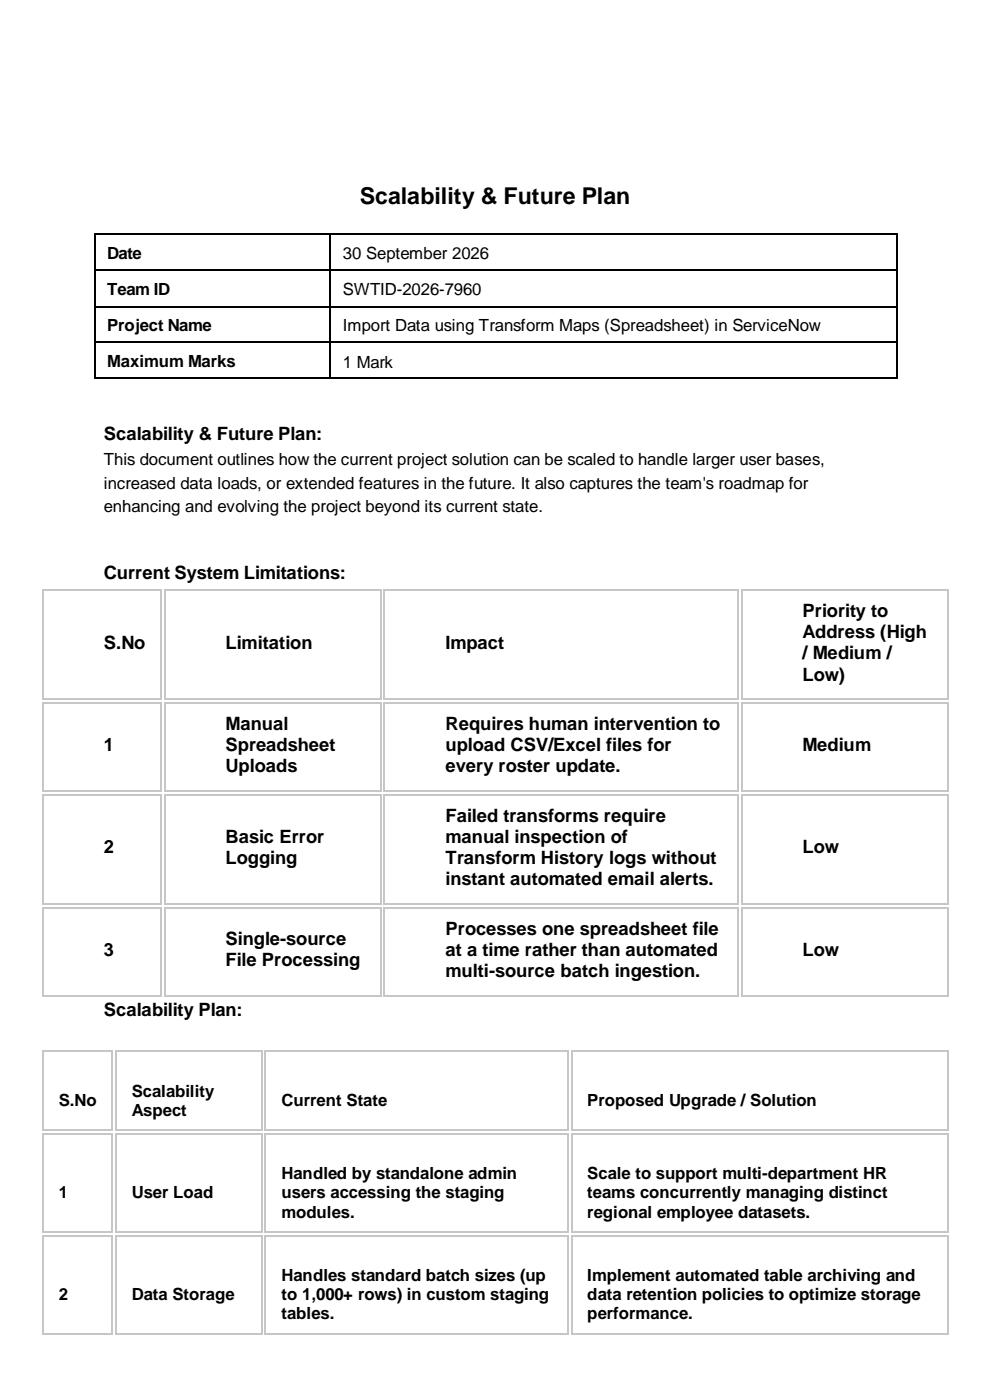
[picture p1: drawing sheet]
<svg xmlns="http://www.w3.org/2000/svg" width="210mm" height="297mm" viewBox="0 0 210 297" stroke-linecap="round" stroke-linejoin="round" font-family="sans-serif">
<defs><g id="words">
<text font-size="4.9" x="76.3" y="43.3">Scalability &amp; Future Plan</text>
<g font-size="3.9">
<text x="22" y="93.3">Scalability &amp; Future Plan:</text>
<text x="22" y="122.9">Current System Limitations:</text>
<text x="170.2" y="130.9">Priority to</text>
<text x="22" y="137.6">S.No</text>
<text x="47.9" y="137.6">Limitation</text>
<text x="94.5" y="137.6">Impact</text>
<text x="170.2" y="135.4">Address (High</text>
<text x="170.2" y="139.9">/ Medium /</text>
<text x="170.2" y="144.4">Low)</text>
<text x="47.9" y="154.9">Manual</text>
<text x="94.5" y="154.9">Requires human intervention to</text>
<text x="22" y="159.4">1</text>
<text x="47.9" y="159.4">Spreadsheet</text>
<text x="94.5" y="159.4">upload CSV/Excel files for</text>
<text x="170.2" y="159.4">Medium</text>
<text x="47.9" y="163.9">Uploads</text>
<text x="94.5" y="163.9">every roster update.</text>
<text x="47.9" y="178.9">Basic Error</text>
<text x="94.5" y="174.4">Failed transforms require</text>
<text x="94.5" y="178.9">manual inspection of</text>
<text x="22" y="181.1">2</text>
<text x="47.9" y="183.4">Logging</text>
<text x="94.5" y="183.3">Transform History logs without</text>
<text x="170.2" y="181.1">Low</text>
<text x="94.5" y="187.8">instant automated email alerts.</text>
<text x="22" y="202.8">3</text>
<text x="47.9" y="200.6">Single-source</text>
<text x="94.5" y="198.3">Processes one spreadsheet file</text>
<text x="94.5" y="202.8">at a time rather than automated</text>
<text x="170.2" y="202.8">Low</text>
<text x="47.9" y="205">File Processing</text>
<text x="94.5" y="207.2">multi-source batch ingestion.</text>
<text x="22" y="215.5">Scalability Plan:</text>
</g>
<g font-size="3.6">
<text x="22.7" y="54.9">Date</text>
<text x="72.8" y="55">30 September 2026</text>
<text x="22.7" y="62.6">Team ID</text>
<text x="72.8" y="62.7">SWTID-2026-7960</text>
<text x="22.7" y="70.2">Project Name</text>
<text x="72.8" y="70.3">Import Data using Transform Maps (Spreadsheet) in ServiceNow</text>
<text x="22.7" y="77.9">Maximum Marks</text>
<text x="72.8" y="78">1 Mark</text>
<text x="22" y="98.7">This document outlines how the current project solution can be scaled to handle larger user bases,</text>
<text x="22" y="103.7">increased data loads, or extended features in the future. It also captures the team's roadmap for</text>
<text x="22" y="108.6">enhancing and evolving the project beyond its current state.</text>
<text x="27.9" y="232.6">Scalability</text>
<text x="12.5" y="234.7">S.No</text>
<text x="27.9" y="236.7">Aspect</text>
<text x="59.7" y="234.7">Current State</text>
<text x="124.6" y="234.7">Proposed Upgrade / Solution</text>
<text x="59.7" y="250.2">Handled by standalone admin</text>
<text x="124.6" y="250.2">Scale to support multi-department HR</text>
<text x="12.5" y="254.2">1</text>
<text x="27.9" y="254.2">User Load</text>
<text x="59.7" y="254.2">users accessing the staging</text>
<text x="124.6" y="254.2">teams concurrently managing distinct</text>
<text x="59.7" y="258.3">modules.</text>
<text x="124.6" y="258.3">regional employee datasets.</text>
<text x="12.5" y="275.8">2</text>
<text x="27.9" y="275.8">Data Storage</text>
<text x="59.7" y="271.9">Handles standard batch sizes (up</text>
<text x="59.7" y="275.8">to 1,000+ rows) in custom staging</text>
<text x="124.6" y="271.9">Implement automated table archiving and</text>
<text x="124.6" y="275.8">data retention policies to optimize storage</text>
<text x="59.7" y="279.9">tables.</text>
<text x="124.6" y="279.9">performance.</text>
</g>
</g></defs>
<g fill="#000">
<path d="M20.1 49.4h.3v.3h-.3z" fill-rule="evenodd"/>
<path d="M20.1 49.4h.3v.3h-.3z" fill-rule="evenodd"/>
<path d="M20.1 57.2h.3v.3h-.3z" fill-rule="evenodd"/>
<path d="M69.9 49.4h.3v.3h-.3z" fill-rule="evenodd"/>
<path d="M69.9 57.2h.3v.3h-.3z" fill-rule="evenodd"/>
<path d="M190.2 49.4h.3v.3h-.3z" fill-rule="evenodd"/>
<path d="M190.2 49.4h.3v.3h-.3z" fill-rule="evenodd"/>
<path d="M190.2 57.2h.3v.3h-.3z" fill-rule="evenodd"/>
<path d="M20.1 64.9h.3v.3h-.3z" fill-rule="evenodd"/>
<path d="M20.1 72.3h.3v.4h-.3z" fill-rule="evenodd"/>
<path d="M69.9 64.9h.3v.3h-.3z" fill-rule="evenodd"/>
<path d="M69.9 72.3h.3v.4h-.3z" fill-rule="evenodd"/>
<path d="M190.2 64.9h.3v.3h-.3z" fill-rule="evenodd"/>
<path d="M190.2 72.3h.3v.4h-.3z" fill-rule="evenodd"/>
<path d="M20.1 80h.3v.4h-.3z" fill-rule="evenodd"/>
<path d="M20.1 80h.3v.4h-.3z" fill-rule="evenodd"/>
<path d="M69.9 80h.3v.4h-.3z" fill-rule="evenodd"/>
<path d="M190.2 80h.3v.4h-.3z" fill-rule="evenodd"/>
<path d="M190.2 80h.3v.4h-.3z" fill-rule="evenodd"/>
</g>
<g fill="none" stroke="#000" stroke-width=".34">
<path d="M20.2 49.7v7.5M20.2 57.5v7.4M20.4 49.5h49.5M20.4 57.3h49.5M70 49.7v7.5M70 57.5v7.4M70.2 49.5h120M70.2 57.3h120M190.3 49.7v7.5M190.3 57.5v7.4M20.2 65.2v7.1M20.2 72.7v7.3"/>
<path d="M20.4 65h49.5M20.4 72.5h49.5M70 65.2v7.1M70 72.7v7.3M70.2 65h120M70.2 72.5h120M190.3 65.2v7.1M190.3 72.7v7.3M20.4 80.2h49.5M70.2 80.2h120"/>
</g>
<g fill="#c4c7c5">
<path d="M9 125h.2v.3h-.2z" fill-rule="evenodd"/>
<path d="M9 125h.2v.3h-.2z" fill-rule="evenodd"/>
</g>
<path d="M9.2 125.1h24.9" fill="none" stroke="#c4c7c5" stroke-width=".25"/>
<g fill="#c4c7c5">
<path d="M34.1 125h.2v.3h-.2z" fill-rule="evenodd"/>
<path d="M34.1 125h.2v.3h-.2z" fill-rule="evenodd"/>
<path d="M9 148.2h.2v.3h-.2z" fill-rule="evenodd"/>
<path d="M9 148.2h.2v.3h-.2z" fill-rule="evenodd"/>
</g>
<path d="M9.2 148.3h24.9" fill="none" stroke="#c4c7c5" stroke-width=".25"/>
<g fill="#c4c7c5">
<path d="M34.1 148.2h.2v.3h-.2z" fill-rule="evenodd"/>
<path d="M34.1 148.2h.2v.3h-.2z" fill-rule="evenodd"/>
</g>
<path d="M9.1 125.3v22.9M34.2 125.3v22.9" fill="none" stroke="#c4c7c5" stroke-width=".25"/>
<g fill="#c4c7c5">
<path d="M34.8 125h.3v.3h-.3z" fill-rule="evenodd"/>
<path d="M34.8 125h.3v.3h-.3z" fill-rule="evenodd"/>
</g>
<path d="M35.1 125.1h45.6" fill="none" stroke="#c4c7c5" stroke-width=".25"/>
<g fill="#c4c7c5">
<path d="M80.7 125h.3v.3h-.3z" fill-rule="evenodd"/>
<path d="M80.7 125h.3v.3h-.3z" fill-rule="evenodd"/>
<path d="M34.8 148.2h.3v.3h-.3z" fill-rule="evenodd"/>
<path d="M34.8 148.2h.3v.3h-.3z" fill-rule="evenodd"/>
</g>
<path d="M35.1 148.3h45.6" fill="none" stroke="#c4c7c5" stroke-width=".25"/>
<g fill="#c4c7c5">
<path d="M80.7 148.2h.3v.3h-.3z" fill-rule="evenodd"/>
<path d="M80.7 148.2h.3v.3h-.3z" fill-rule="evenodd"/>
</g>
<path d="M34.9 125.3v22.9M80.8 125.3v22.9" fill="none" stroke="#c4c7c5" stroke-width=".25"/>
<g fill="#c4c7c5">
<path d="M81.4 125h.3v.3h-.3z" fill-rule="evenodd"/>
<path d="M81.4 125h.3v.3h-.3z" fill-rule="evenodd"/>
</g>
<path d="M81.7 125.1h74.7" fill="none" stroke="#c4c7c5" stroke-width=".25"/>
<g fill="#c4c7c5">
<path d="M156.4 125h.3v.3h-.3z" fill-rule="evenodd"/>
<path d="M156.4 125h.3v.3h-.3z" fill-rule="evenodd"/>
<path d="M81.4 148.2h.3v.3h-.3z" fill-rule="evenodd"/>
<path d="M81.4 148.2h.3v.3h-.3z" fill-rule="evenodd"/>
</g>
<path d="M81.7 148.3h74.7" fill="none" stroke="#c4c7c5" stroke-width=".25"/>
<g fill="#c4c7c5">
<path d="M156.4 148.2h.3v.3h-.3z" fill-rule="evenodd"/>
<path d="M156.4 148.2h.3v.3h-.3z" fill-rule="evenodd"/>
</g>
<path d="M81.5 125.3v22.9M156.6 125.3v22.9" fill="none" stroke="#c4c7c5" stroke-width=".25"/>
<g fill="#c4c7c5">
<path d="M157.2 125h.3v.3h-.3z" fill-rule="evenodd"/>
<path d="M157.2 125h.3v.3h-.3z" fill-rule="evenodd"/>
</g>
<path d="M157.5 125.1h43.5" fill="none" stroke="#c4c7c5" stroke-width=".25"/>
<g fill="#c4c7c5">
<path d="M201 125h.3v.3h-.3z" fill-rule="evenodd"/>
<path d="M201 125h.3v.3h-.3z" fill-rule="evenodd"/>
<path d="M157.2 148.2h.3v.3h-.3z" fill-rule="evenodd"/>
<path d="M157.2 148.2h.3v.3h-.3z" fill-rule="evenodd"/>
</g>
<path d="M157.5 148.3h43.5" fill="none" stroke="#c4c7c5" stroke-width=".25"/>
<g fill="#c4c7c5">
<path d="M201 148.2h.3v.3h-.3z" fill-rule="evenodd"/>
<path d="M201 148.2h.3v.3h-.3z" fill-rule="evenodd"/>
</g>
<path d="M157.3 125.3v22.9M201.1 125.3v22.9" fill="none" stroke="#c4c7c5" stroke-width=".25"/>
<g fill="#c4c7c5">
<path d="M9 149h.2v.2h-.2z" fill-rule="evenodd"/>
<path d="M9 149h.2v.2h-.2z" fill-rule="evenodd"/>
</g>
<path d="M9.2 149.1h24.9" fill="none" stroke="#c4c7c5" stroke-width=".25"/>
<g fill="#c4c7c5">
<path d="M34.1 149h.2v.2h-.2z" fill-rule="evenodd"/>
<path d="M34.1 149h.2v.2h-.2z" fill-rule="evenodd"/>
<path d="M9 167.7h.2v.2h-.2z" fill-rule="evenodd"/>
<path d="M9 167.7h.2v.2h-.2z" fill-rule="evenodd"/>
</g>
<path d="M9.2 167.8h24.9" fill="none" stroke="#c4c7c5" stroke-width=".25"/>
<g fill="#c4c7c5">
<path d="M34.1 167.7h.2v.2h-.2z" fill-rule="evenodd"/>
<path d="M34.1 167.7h.2v.2h-.2z" fill-rule="evenodd"/>
</g>
<path d="M9.1 149.2v18.5M34.2 149.2v18.5" fill="none" stroke="#c4c7c5" stroke-width=".25"/>
<g fill="#c4c7c5">
<path d="M34.8 149h.3v.2h-.3z" fill-rule="evenodd"/>
<path d="M34.8 149h.3v.2h-.3z" fill-rule="evenodd"/>
</g>
<path d="M35.1 149.1h45.6" fill="none" stroke="#c4c7c5" stroke-width=".25"/>
<g fill="#c4c7c5">
<path d="M80.7 149h.3v.2h-.3z" fill-rule="evenodd"/>
<path d="M80.7 149h.3v.2h-.3z" fill-rule="evenodd"/>
<path d="M34.8 167.7h.3v.2h-.3z" fill-rule="evenodd"/>
<path d="M34.8 167.7h.3v.2h-.3z" fill-rule="evenodd"/>
</g>
<path d="M35.1 167.8h45.6" fill="none" stroke="#c4c7c5" stroke-width=".25"/>
<g fill="#c4c7c5">
<path d="M80.7 167.7h.3v.2h-.3z" fill-rule="evenodd"/>
<path d="M80.7 167.7h.3v.2h-.3z" fill-rule="evenodd"/>
</g>
<path d="M34.9 149.2v18.5M80.8 149.2v18.5" fill="none" stroke="#c4c7c5" stroke-width=".25"/>
<g fill="#c4c7c5">
<path d="M81.4 149h.3v.2h-.3z" fill-rule="evenodd"/>
<path d="M81.4 149h.3v.2h-.3z" fill-rule="evenodd"/>
</g>
<path d="M81.7 149.1h74.7" fill="none" stroke="#c4c7c5" stroke-width=".25"/>
<g fill="#c4c7c5">
<path d="M156.4 149h.3v.2h-.3z" fill-rule="evenodd"/>
<path d="M156.4 149h.3v.2h-.3z" fill-rule="evenodd"/>
<path d="M81.4 167.7h.3v.2h-.3z" fill-rule="evenodd"/>
<path d="M81.4 167.7h.3v.2h-.3z" fill-rule="evenodd"/>
</g>
<path d="M81.7 167.8h74.7" fill="none" stroke="#c4c7c5" stroke-width=".25"/>
<g fill="#c4c7c5">
<path d="M156.4 167.7h.3v.2h-.3z" fill-rule="evenodd"/>
<path d="M156.4 167.7h.3v.2h-.3z" fill-rule="evenodd"/>
</g>
<path d="M81.5 149.2v18.5M156.6 149.2v18.5" fill="none" stroke="#c4c7c5" stroke-width=".25"/>
<g fill="#c4c7c5">
<path d="M157.2 149h.3v.2h-.3z" fill-rule="evenodd"/>
<path d="M157.2 149h.3v.2h-.3z" fill-rule="evenodd"/>
</g>
<path d="M157.5 149.1h43.5" fill="none" stroke="#c4c7c5" stroke-width=".25"/>
<g fill="#c4c7c5">
<path d="M201 149h.3v.2h-.3z" fill-rule="evenodd"/>
<path d="M201 149h.3v.2h-.3z" fill-rule="evenodd"/>
<path d="M157.2 167.7h.3v.2h-.3z" fill-rule="evenodd"/>
<path d="M157.2 167.7h.3v.2h-.3z" fill-rule="evenodd"/>
</g>
<path d="M157.5 167.8h43.5" fill="none" stroke="#c4c7c5" stroke-width=".25"/>
<g fill="#c4c7c5">
<path d="M201 167.7h.3v.2h-.3z" fill-rule="evenodd"/>
<path d="M201 167.7h.3v.2h-.3z" fill-rule="evenodd"/>
</g>
<path d="M157.3 149.2v18.5M201.1 149.2v18.5" fill="none" stroke="#c4c7c5" stroke-width=".25"/>
<g fill="#c4c7c5">
<path d="M9 168.5h.2v.2h-.2z" fill-rule="evenodd"/>
<path d="M9 168.5h.2v.2h-.2z" fill-rule="evenodd"/>
</g>
<path d="M9.2 168.6h24.9" fill="none" stroke="#c4c7c5" stroke-width=".25"/>
<g fill="#c4c7c5">
<path d="M34.1 168.5h.2v.2h-.2z" fill-rule="evenodd"/>
<path d="M34.1 168.5h.2v.2h-.2z" fill-rule="evenodd"/>
<path d="M9 191.7h.2v.2h-.2z" fill-rule="evenodd"/>
<path d="M9 191.7h.2v.2h-.2z" fill-rule="evenodd"/>
</g>
<path d="M9.2 191.8h24.9" fill="none" stroke="#c4c7c5" stroke-width=".25"/>
<g fill="#c4c7c5">
<path d="M34.1 191.7h.2v.2h-.2z" fill-rule="evenodd"/>
<path d="M34.1 191.7h.2v.2h-.2z" fill-rule="evenodd"/>
</g>
<path d="M9.1 168.7v23M34.2 168.7v23" fill="none" stroke="#c4c7c5" stroke-width=".25"/>
<g fill="#c4c7c5">
<path d="M34.8 168.5h.3v.2h-.3z" fill-rule="evenodd"/>
<path d="M34.8 168.5h.3v.2h-.3z" fill-rule="evenodd"/>
</g>
<path d="M35.1 168.6h45.6" fill="none" stroke="#c4c7c5" stroke-width=".25"/>
<g fill="#c4c7c5">
<path d="M80.7 168.5h.3v.2h-.3z" fill-rule="evenodd"/>
<path d="M80.7 168.5h.3v.2h-.3z" fill-rule="evenodd"/>
<path d="M34.8 191.7h.3v.2h-.3z" fill-rule="evenodd"/>
<path d="M34.8 191.7h.3v.2h-.3z" fill-rule="evenodd"/>
</g>
<path d="M35.1 191.8h45.6" fill="none" stroke="#c4c7c5" stroke-width=".25"/>
<g fill="#c4c7c5">
<path d="M80.7 191.7h.3v.2h-.3z" fill-rule="evenodd"/>
<path d="M80.7 191.7h.3v.2h-.3z" fill-rule="evenodd"/>
</g>
<path d="M34.9 168.7v23M80.8 168.7v23" fill="none" stroke="#c4c7c5" stroke-width=".25"/>
<g fill="#c4c7c5">
<path d="M81.4 168.5h.3v.2h-.3z" fill-rule="evenodd"/>
<path d="M81.4 168.5h.3v.2h-.3z" fill-rule="evenodd"/>
</g>
<path d="M81.7 168.6h74.7" fill="none" stroke="#c4c7c5" stroke-width=".25"/>
<g fill="#c4c7c5">
<path d="M156.4 168.5h.3v.2h-.3z" fill-rule="evenodd"/>
<path d="M156.4 168.5h.3v.2h-.3z" fill-rule="evenodd"/>
<path d="M81.4 191.7h.3v.2h-.3z" fill-rule="evenodd"/>
<path d="M81.4 191.7h.3v.2h-.3z" fill-rule="evenodd"/>
</g>
<path d="M81.7 191.8h74.7" fill="none" stroke="#c4c7c5" stroke-width=".25"/>
<g fill="#c4c7c5">
<path d="M156.4 191.7h.3v.2h-.3z" fill-rule="evenodd"/>
<path d="M156.4 191.7h.3v.2h-.3z" fill-rule="evenodd"/>
</g>
<path d="M81.5 168.7v23M156.6 168.7v23" fill="none" stroke="#c4c7c5" stroke-width=".25"/>
<g fill="#c4c7c5">
<path d="M157.2 168.5h.3v.2h-.3z" fill-rule="evenodd"/>
<path d="M157.2 168.5h.3v.2h-.3z" fill-rule="evenodd"/>
</g>
<path d="M157.5 168.6h43.5" fill="none" stroke="#c4c7c5" stroke-width=".25"/>
<g fill="#c4c7c5">
<path d="M201 168.5h.3v.2h-.3z" fill-rule="evenodd"/>
<path d="M201 168.5h.3v.2h-.3z" fill-rule="evenodd"/>
<path d="M157.2 191.7h.3v.2h-.3z" fill-rule="evenodd"/>
<path d="M157.2 191.7h.3v.2h-.3z" fill-rule="evenodd"/>
</g>
<path d="M157.5 191.8h43.5" fill="none" stroke="#c4c7c5" stroke-width=".25"/>
<g fill="#c4c7c5">
<path d="M201 191.7h.3v.2h-.3z" fill-rule="evenodd"/>
<path d="M201 191.7h.3v.2h-.3z" fill-rule="evenodd"/>
</g>
<path d="M157.3 168.7v23M201.1 168.7v23" fill="none" stroke="#c4c7c5" stroke-width=".25"/>
<g fill="#c4c7c5">
<path d="M9 192.4h.2v.3h-.2z" fill-rule="evenodd"/>
<path d="M9 192.4h.2v.3h-.2z" fill-rule="evenodd"/>
</g>
<path d="M9.2 192.5h24.9" fill="none" stroke="#c4c7c5" stroke-width=".25"/>
<g fill="#c4c7c5">
<path d="M34.1 192.4h.2v.3h-.2z" fill-rule="evenodd"/>
<path d="M34.1 192.4h.2v.3h-.2z" fill-rule="evenodd"/>
<path d="M9 211.1h.2v.3h-.2z" fill-rule="evenodd"/>
<path d="M9 211.1h.2v.3h-.2z" fill-rule="evenodd"/>
</g>
<path d="M9.2 211.3h24.9" fill="none" stroke="#c4c7c5" stroke-width=".25"/>
<g fill="#c4c7c5">
<path d="M34.1 211.1h.2v.3h-.2z" fill-rule="evenodd"/>
<path d="M34.1 211.1h.2v.3h-.2z" fill-rule="evenodd"/>
</g>
<path d="M9.1 192.7v18.4M34.2 192.7v18.4" fill="none" stroke="#c4c7c5" stroke-width=".25"/>
<g fill="#c4c7c5">
<path d="M34.8 192.4h.3v.3h-.3z" fill-rule="evenodd"/>
<path d="M34.8 192.4h.3v.3h-.3z" fill-rule="evenodd"/>
</g>
<path d="M35.1 192.5h45.6" fill="none" stroke="#c4c7c5" stroke-width=".25"/>
<g fill="#c4c7c5">
<path d="M80.7 192.4h.3v.3h-.3z" fill-rule="evenodd"/>
<path d="M80.7 192.4h.3v.3h-.3z" fill-rule="evenodd"/>
<path d="M34.8 211.1h.3v.3h-.3z" fill-rule="evenodd"/>
<path d="M34.8 211.1h.3v.3h-.3z" fill-rule="evenodd"/>
</g>
<path d="M35.1 211.3h45.6" fill="none" stroke="#c4c7c5" stroke-width=".25"/>
<g fill="#c4c7c5">
<path d="M80.7 211.1h.3v.3h-.3z" fill-rule="evenodd"/>
<path d="M80.7 211.1h.3v.3h-.3z" fill-rule="evenodd"/>
</g>
<path d="M34.9 192.7v18.4M80.8 192.7v18.4" fill="none" stroke="#c4c7c5" stroke-width=".25"/>
<g fill="#c4c7c5">
<path d="M81.4 192.4h.3v.3h-.3z" fill-rule="evenodd"/>
<path d="M81.4 192.4h.3v.3h-.3z" fill-rule="evenodd"/>
</g>
<path d="M81.7 192.5h74.7" fill="none" stroke="#c4c7c5" stroke-width=".25"/>
<g fill="#c4c7c5">
<path d="M156.4 192.4h.3v.3h-.3z" fill-rule="evenodd"/>
<path d="M156.4 192.4h.3v.3h-.3z" fill-rule="evenodd"/>
<path d="M81.4 211.1h.3v.3h-.3z" fill-rule="evenodd"/>
<path d="M81.4 211.1h.3v.3h-.3z" fill-rule="evenodd"/>
</g>
<path d="M81.7 211.3h74.7" fill="none" stroke="#c4c7c5" stroke-width=".25"/>
<g fill="#c4c7c5">
<path d="M156.4 211.1h.3v.3h-.3z" fill-rule="evenodd"/>
<path d="M156.4 211.1h.3v.3h-.3z" fill-rule="evenodd"/>
</g>
<path d="M81.5 192.7v18.4M156.6 192.7v18.4" fill="none" stroke="#c4c7c5" stroke-width=".25"/>
<g fill="#c4c7c5">
<path d="M157.2 192.4h.3v.3h-.3z" fill-rule="evenodd"/>
<path d="M157.2 192.4h.3v.3h-.3z" fill-rule="evenodd"/>
</g>
<path d="M157.5 192.5h43.5" fill="none" stroke="#c4c7c5" stroke-width=".25"/>
<g fill="#c4c7c5">
<path d="M201 192.4h.3v.3h-.3z" fill-rule="evenodd"/>
<path d="M201 192.4h.3v.3h-.3z" fill-rule="evenodd"/>
<path d="M157.2 211.1h.3v.3h-.3z" fill-rule="evenodd"/>
<path d="M157.2 211.1h.3v.3h-.3z" fill-rule="evenodd"/>
</g>
<path d="M157.5 211.3h43.5" fill="none" stroke="#c4c7c5" stroke-width=".25"/>
<g fill="#c4c7c5">
<path d="M201 211.1h.3v.3h-.3z" fill-rule="evenodd"/>
<path d="M201 211.1h.3v.3h-.3z" fill-rule="evenodd"/>
</g>
<path d="M157.3 192.7v18.4M201.1 192.7v18.4" fill="none" stroke="#c4c7c5" stroke-width=".25"/>
<g fill="#c4c7c5">
<path d="M9 222.9h.2v.3h-.2z" fill-rule="evenodd"/>
<path d="M9 222.9h.2v.3h-.2z" fill-rule="evenodd"/>
</g>
<path d="M9.2 223h14.5" fill="none" stroke="#c4c7c5" stroke-width=".25"/>
<g fill="#c4c7c5">
<path d="M23.7 222.9h.3v.3h-.3z" fill-rule="evenodd"/>
<path d="M23.7 222.9h.3v.3h-.3z" fill-rule="evenodd"/>
<path d="M9 239.7h.2v.2h-.2z" fill-rule="evenodd"/>
<path d="M9 239.7h.2v.2h-.2z" fill-rule="evenodd"/>
</g>
<path d="M9.2 239.8h14.5" fill="none" stroke="#c4c7c5" stroke-width=".25"/>
<g fill="#c4c7c5">
<path d="M23.7 239.7h.3v.2h-.3z" fill-rule="evenodd"/>
<path d="M23.7 239.7h.3v.2h-.3z" fill-rule="evenodd"/>
</g>
<path d="M9.1 223.2v16.5M23.8 223.2v16.5" fill="none" stroke="#c4c7c5" stroke-width=".25"/>
<g fill="#c4c7c5">
<path d="M24.5 222.9h.2v.3h-.2z" fill-rule="evenodd"/>
<path d="M24.5 222.9h.2v.3h-.2z" fill-rule="evenodd"/>
</g>
<path d="M24.7 223h30.8" fill="none" stroke="#c4c7c5" stroke-width=".25"/>
<g fill="#c4c7c5">
<path d="M55.5 222.9h.2v.3h-.2z" fill-rule="evenodd"/>
<path d="M55.5 222.9h.2v.3h-.2z" fill-rule="evenodd"/>
<path d="M24.5 239.7h.2v.2h-.2z" fill-rule="evenodd"/>
<path d="M24.5 239.7h.2v.2h-.2z" fill-rule="evenodd"/>
</g>
<path d="M24.7 239.8h30.8" fill="none" stroke="#c4c7c5" stroke-width=".25"/>
<g fill="#c4c7c5">
<path d="M55.5 239.7h.2v.2h-.2z" fill-rule="evenodd"/>
<path d="M55.5 239.7h.2v.2h-.2z" fill-rule="evenodd"/>
</g>
<path d="M24.6 223.2v16.5M55.6 223.2v16.5" fill="none" stroke="#c4c7c5" stroke-width=".25"/>
<g fill="#c4c7c5">
<path d="M56.2 222.9h.2v.3h-.2z" fill-rule="evenodd"/>
<path d="M56.2 222.9h.2v.3h-.2z" fill-rule="evenodd"/>
</g>
<path d="M56.4 223h64" fill="none" stroke="#c4c7c5" stroke-width=".25"/>
<g fill="#c4c7c5">
<path d="M120.4 222.9h.2v.3h-.2z" fill-rule="evenodd"/>
<path d="M120.4 222.9h.2v.3h-.2z" fill-rule="evenodd"/>
<path d="M56.2 239.7h.2v.2h-.2z" fill-rule="evenodd"/>
<path d="M56.2 239.7h.2v.2h-.2z" fill-rule="evenodd"/>
</g>
<path d="M56.4 239.8h64" fill="none" stroke="#c4c7c5" stroke-width=".25"/>
<g fill="#c4c7c5">
<path d="M120.4 239.7h.2v.2h-.2z" fill-rule="evenodd"/>
<path d="M120.4 239.7h.2v.2h-.2z" fill-rule="evenodd"/>
</g>
<path d="M56.3 223.2v16.5M120.5 223.2v16.5" fill="none" stroke="#c4c7c5" stroke-width=".25"/>
<g fill="#c4c7c5">
<path d="M121.1 222.9h.3v.3h-.3z" fill-rule="evenodd"/>
<path d="M121.1 222.9h.3v.3h-.3z" fill-rule="evenodd"/>
</g>
<path d="M121.4 223h79.6" fill="none" stroke="#c4c7c5" stroke-width=".25"/>
<g fill="#c4c7c5">
<path d="M201 222.9h.3v.3h-.3z" fill-rule="evenodd"/>
<path d="M201 222.9h.3v.3h-.3z" fill-rule="evenodd"/>
<path d="M121.1 239.7h.3v.2h-.3z" fill-rule="evenodd"/>
<path d="M121.1 239.7h.3v.2h-.3z" fill-rule="evenodd"/>
</g>
<path d="M121.4 239.8h79.6" fill="none" stroke="#c4c7c5" stroke-width=".25"/>
<g fill="#c4c7c5">
<path d="M201 239.7h.3v.2h-.3z" fill-rule="evenodd"/>
<path d="M201 239.7h.3v.2h-.3z" fill-rule="evenodd"/>
</g>
<path d="M121.2 223.2v16.5M201.1 223.2v16.5" fill="none" stroke="#c4c7c5" stroke-width=".25"/>
<g fill="#c4c7c5">
<path d="M9 240.4h.2v.3h-.2z" fill-rule="evenodd"/>
<path d="M9 240.4h.2v.3h-.2z" fill-rule="evenodd"/>
</g>
<path d="M9.2 240.6h14.5" fill="none" stroke="#c4c7c5" stroke-width=".25"/>
<g fill="#c4c7c5">
<path d="M23.7 240.4h.3v.3h-.3z" fill-rule="evenodd"/>
<path d="M23.7 240.4h.3v.3h-.3z" fill-rule="evenodd"/>
<path d="M9 261.3h.2v.2h-.2z" fill-rule="evenodd"/>
<path d="M9 261.3h.2v.2h-.2z" fill-rule="evenodd"/>
</g>
<path d="M9.2 261.4h14.5" fill="none" stroke="#c4c7c5" stroke-width=".25"/>
<g fill="#c4c7c5">
<path d="M23.7 261.3h.3v.2h-.3z" fill-rule="evenodd"/>
<path d="M23.7 261.3h.3v.2h-.3z" fill-rule="evenodd"/>
</g>
<path d="M9.1 240.7v20.6M23.8 240.7v20.6" fill="none" stroke="#c4c7c5" stroke-width=".25"/>
<g fill="#c4c7c5">
<path d="M24.5 240.4h.2v.3h-.2z" fill-rule="evenodd"/>
<path d="M24.5 240.4h.2v.3h-.2z" fill-rule="evenodd"/>
</g>
<path d="M24.7 240.6h30.8" fill="none" stroke="#c4c7c5" stroke-width=".25"/>
<g fill="#c4c7c5">
<path d="M55.5 240.4h.2v.3h-.2z" fill-rule="evenodd"/>
<path d="M55.5 240.4h.2v.3h-.2z" fill-rule="evenodd"/>
<path d="M24.5 261.3h.2v.2h-.2z" fill-rule="evenodd"/>
<path d="M24.5 261.3h.2v.2h-.2z" fill-rule="evenodd"/>
</g>
<path d="M24.7 261.4h30.8" fill="none" stroke="#c4c7c5" stroke-width=".25"/>
<g fill="#c4c7c5">
<path d="M55.5 261.3h.2v.2h-.2z" fill-rule="evenodd"/>
<path d="M55.5 261.3h.2v.2h-.2z" fill-rule="evenodd"/>
</g>
<path d="M24.6 240.7v20.6M55.6 240.7v20.6" fill="none" stroke="#c4c7c5" stroke-width=".25"/>
<g fill="#c4c7c5">
<path d="M56.2 240.4h.2v.3h-.2z" fill-rule="evenodd"/>
<path d="M56.2 240.4h.2v.3h-.2z" fill-rule="evenodd"/>
</g>
<path d="M56.4 240.6h64" fill="none" stroke="#c4c7c5" stroke-width=".25"/>
<g fill="#c4c7c5">
<path d="M120.4 240.4h.2v.3h-.2z" fill-rule="evenodd"/>
<path d="M120.4 240.4h.2v.3h-.2z" fill-rule="evenodd"/>
<path d="M56.2 261.3h.2v.2h-.2z" fill-rule="evenodd"/>
<path d="M56.2 261.3h.2v.2h-.2z" fill-rule="evenodd"/>
</g>
<path d="M56.4 261.4h64" fill="none" stroke="#c4c7c5" stroke-width=".25"/>
<g fill="#c4c7c5">
<path d="M120.4 261.3h.2v.2h-.2z" fill-rule="evenodd"/>
<path d="M120.4 261.3h.2v.2h-.2z" fill-rule="evenodd"/>
</g>
<path d="M56.3 240.7v20.6M120.5 240.7v20.6" fill="none" stroke="#c4c7c5" stroke-width=".25"/>
<g fill="#c4c7c5">
<path d="M121.1 240.4h.3v.3h-.3z" fill-rule="evenodd"/>
<path d="M121.1 240.4h.3v.3h-.3z" fill-rule="evenodd"/>
</g>
<path d="M121.4 240.6h79.6" fill="none" stroke="#c4c7c5" stroke-width=".25"/>
<g fill="#c4c7c5">
<path d="M201 240.4h.3v.3h-.3z" fill-rule="evenodd"/>
<path d="M201 240.4h.3v.3h-.3z" fill-rule="evenodd"/>
<path d="M121.1 261.3h.3v.2h-.3z" fill-rule="evenodd"/>
<path d="M121.1 261.3h.3v.2h-.3z" fill-rule="evenodd"/>
</g>
<path d="M121.4 261.4h79.6" fill="none" stroke="#c4c7c5" stroke-width=".25"/>
<g fill="#c4c7c5">
<path d="M201 261.3h.3v.2h-.3z" fill-rule="evenodd"/>
<path d="M201 261.3h.3v.2h-.3z" fill-rule="evenodd"/>
</g>
<path d="M121.2 240.7v20.6M201.1 240.7v20.6" fill="none" stroke="#c4c7c5" stroke-width=".25"/>
<g fill="#c4c7c5">
<path d="M9 262h.2v.3h-.2z" fill-rule="evenodd"/>
<path d="M9 262h.2v.3h-.2z" fill-rule="evenodd"/>
</g>
<path d="M9.2 262.2h14.5" fill="none" stroke="#c4c7c5" stroke-width=".25"/>
<g fill="#c4c7c5">
<path d="M23.7 262h.3v.3h-.3z" fill-rule="evenodd"/>
<path d="M23.7 262h.3v.3h-.3z" fill-rule="evenodd"/>
<path d="M9 283h.2v.2h-.2z" fill-rule="evenodd"/>
<path d="M9 283h.2v.2h-.2z" fill-rule="evenodd"/>
</g>
<path d="M9.2 283.1h14.5" fill="none" stroke="#c4c7c5" stroke-width=".25"/>
<g fill="#c4c7c5">
<path d="M23.7 283h.3v.2h-.3z" fill-rule="evenodd"/>
<path d="M23.7 283h.3v.2h-.3z" fill-rule="evenodd"/>
</g>
<path d="M9.1 262.3v20.7M23.8 262.3v20.7" fill="none" stroke="#c4c7c5" stroke-width=".25"/>
<g fill="#c4c7c5">
<path d="M24.5 262h.2v.3h-.2z" fill-rule="evenodd"/>
<path d="M24.5 262h.2v.3h-.2z" fill-rule="evenodd"/>
</g>
<path d="M24.7 262.2h30.8" fill="none" stroke="#c4c7c5" stroke-width=".25"/>
<g fill="#c4c7c5">
<path d="M55.5 262h.2v.3h-.2z" fill-rule="evenodd"/>
<path d="M55.5 262h.2v.3h-.2z" fill-rule="evenodd"/>
<path d="M24.5 283h.2v.2h-.2z" fill-rule="evenodd"/>
<path d="M24.5 283h.2v.2h-.2z" fill-rule="evenodd"/>
</g>
<path d="M24.7 283.1h30.8" fill="none" stroke="#c4c7c5" stroke-width=".25"/>
<g fill="#c4c7c5">
<path d="M55.5 283h.2v.2h-.2z" fill-rule="evenodd"/>
<path d="M55.5 283h.2v.2h-.2z" fill-rule="evenodd"/>
</g>
<path d="M24.6 262.3v20.7M55.6 262.3v20.7" fill="none" stroke="#c4c7c5" stroke-width=".25"/>
<g fill="#c4c7c5">
<path d="M56.2 262h.2v.3h-.2z" fill-rule="evenodd"/>
<path d="M56.2 262h.2v.3h-.2z" fill-rule="evenodd"/>
</g>
<path d="M56.4 262.2h64" fill="none" stroke="#c4c7c5" stroke-width=".25"/>
<g fill="#c4c7c5">
<path d="M120.4 262h.2v.3h-.2z" fill-rule="evenodd"/>
<path d="M120.4 262h.2v.3h-.2z" fill-rule="evenodd"/>
<path d="M56.2 283h.2v.2h-.2z" fill-rule="evenodd"/>
<path d="M56.2 283h.2v.2h-.2z" fill-rule="evenodd"/>
</g>
<path d="M56.4 283.1h64" fill="none" stroke="#c4c7c5" stroke-width=".25"/>
<g fill="#c4c7c5">
<path d="M120.4 283h.2v.2h-.2z" fill-rule="evenodd"/>
<path d="M120.4 283h.2v.2h-.2z" fill-rule="evenodd"/>
</g>
<path d="M56.3 262.3v20.7M120.5 262.3v20.7" fill="none" stroke="#c4c7c5" stroke-width=".25"/>
<g fill="#c4c7c5">
<path d="M121.1 262h.3v.3h-.3z" fill-rule="evenodd"/>
<path d="M121.1 262h.3v.3h-.3z" fill-rule="evenodd"/>
</g>
<path d="M121.4 262.2h79.6" fill="none" stroke="#c4c7c5" stroke-width=".25"/>
<g fill="#c4c7c5">
<path d="M201 262h.3v.3h-.3z" fill-rule="evenodd"/>
<path d="M201 262h.3v.3h-.3z" fill-rule="evenodd"/>
<path d="M121.1 283h.3v.2h-.3z" fill-rule="evenodd"/>
<path d="M121.1 283h.3v.2h-.3z" fill-rule="evenodd"/>
</g>
<path d="M121.4 283.1h79.6" fill="none" stroke="#c4c7c5" stroke-width=".25"/>
<g fill="#c4c7c5">
<path d="M201 283h.3v.2h-.3z" fill-rule="evenodd"/>
<path d="M201 283h.3v.2h-.3z" fill-rule="evenodd"/>
</g>
<path d="M121.2 262.3v20.7M201.1 262.3v20.7" fill="none" stroke="#c4c7c5" stroke-width=".25"/>
<use href="#words"/>
</svg>
